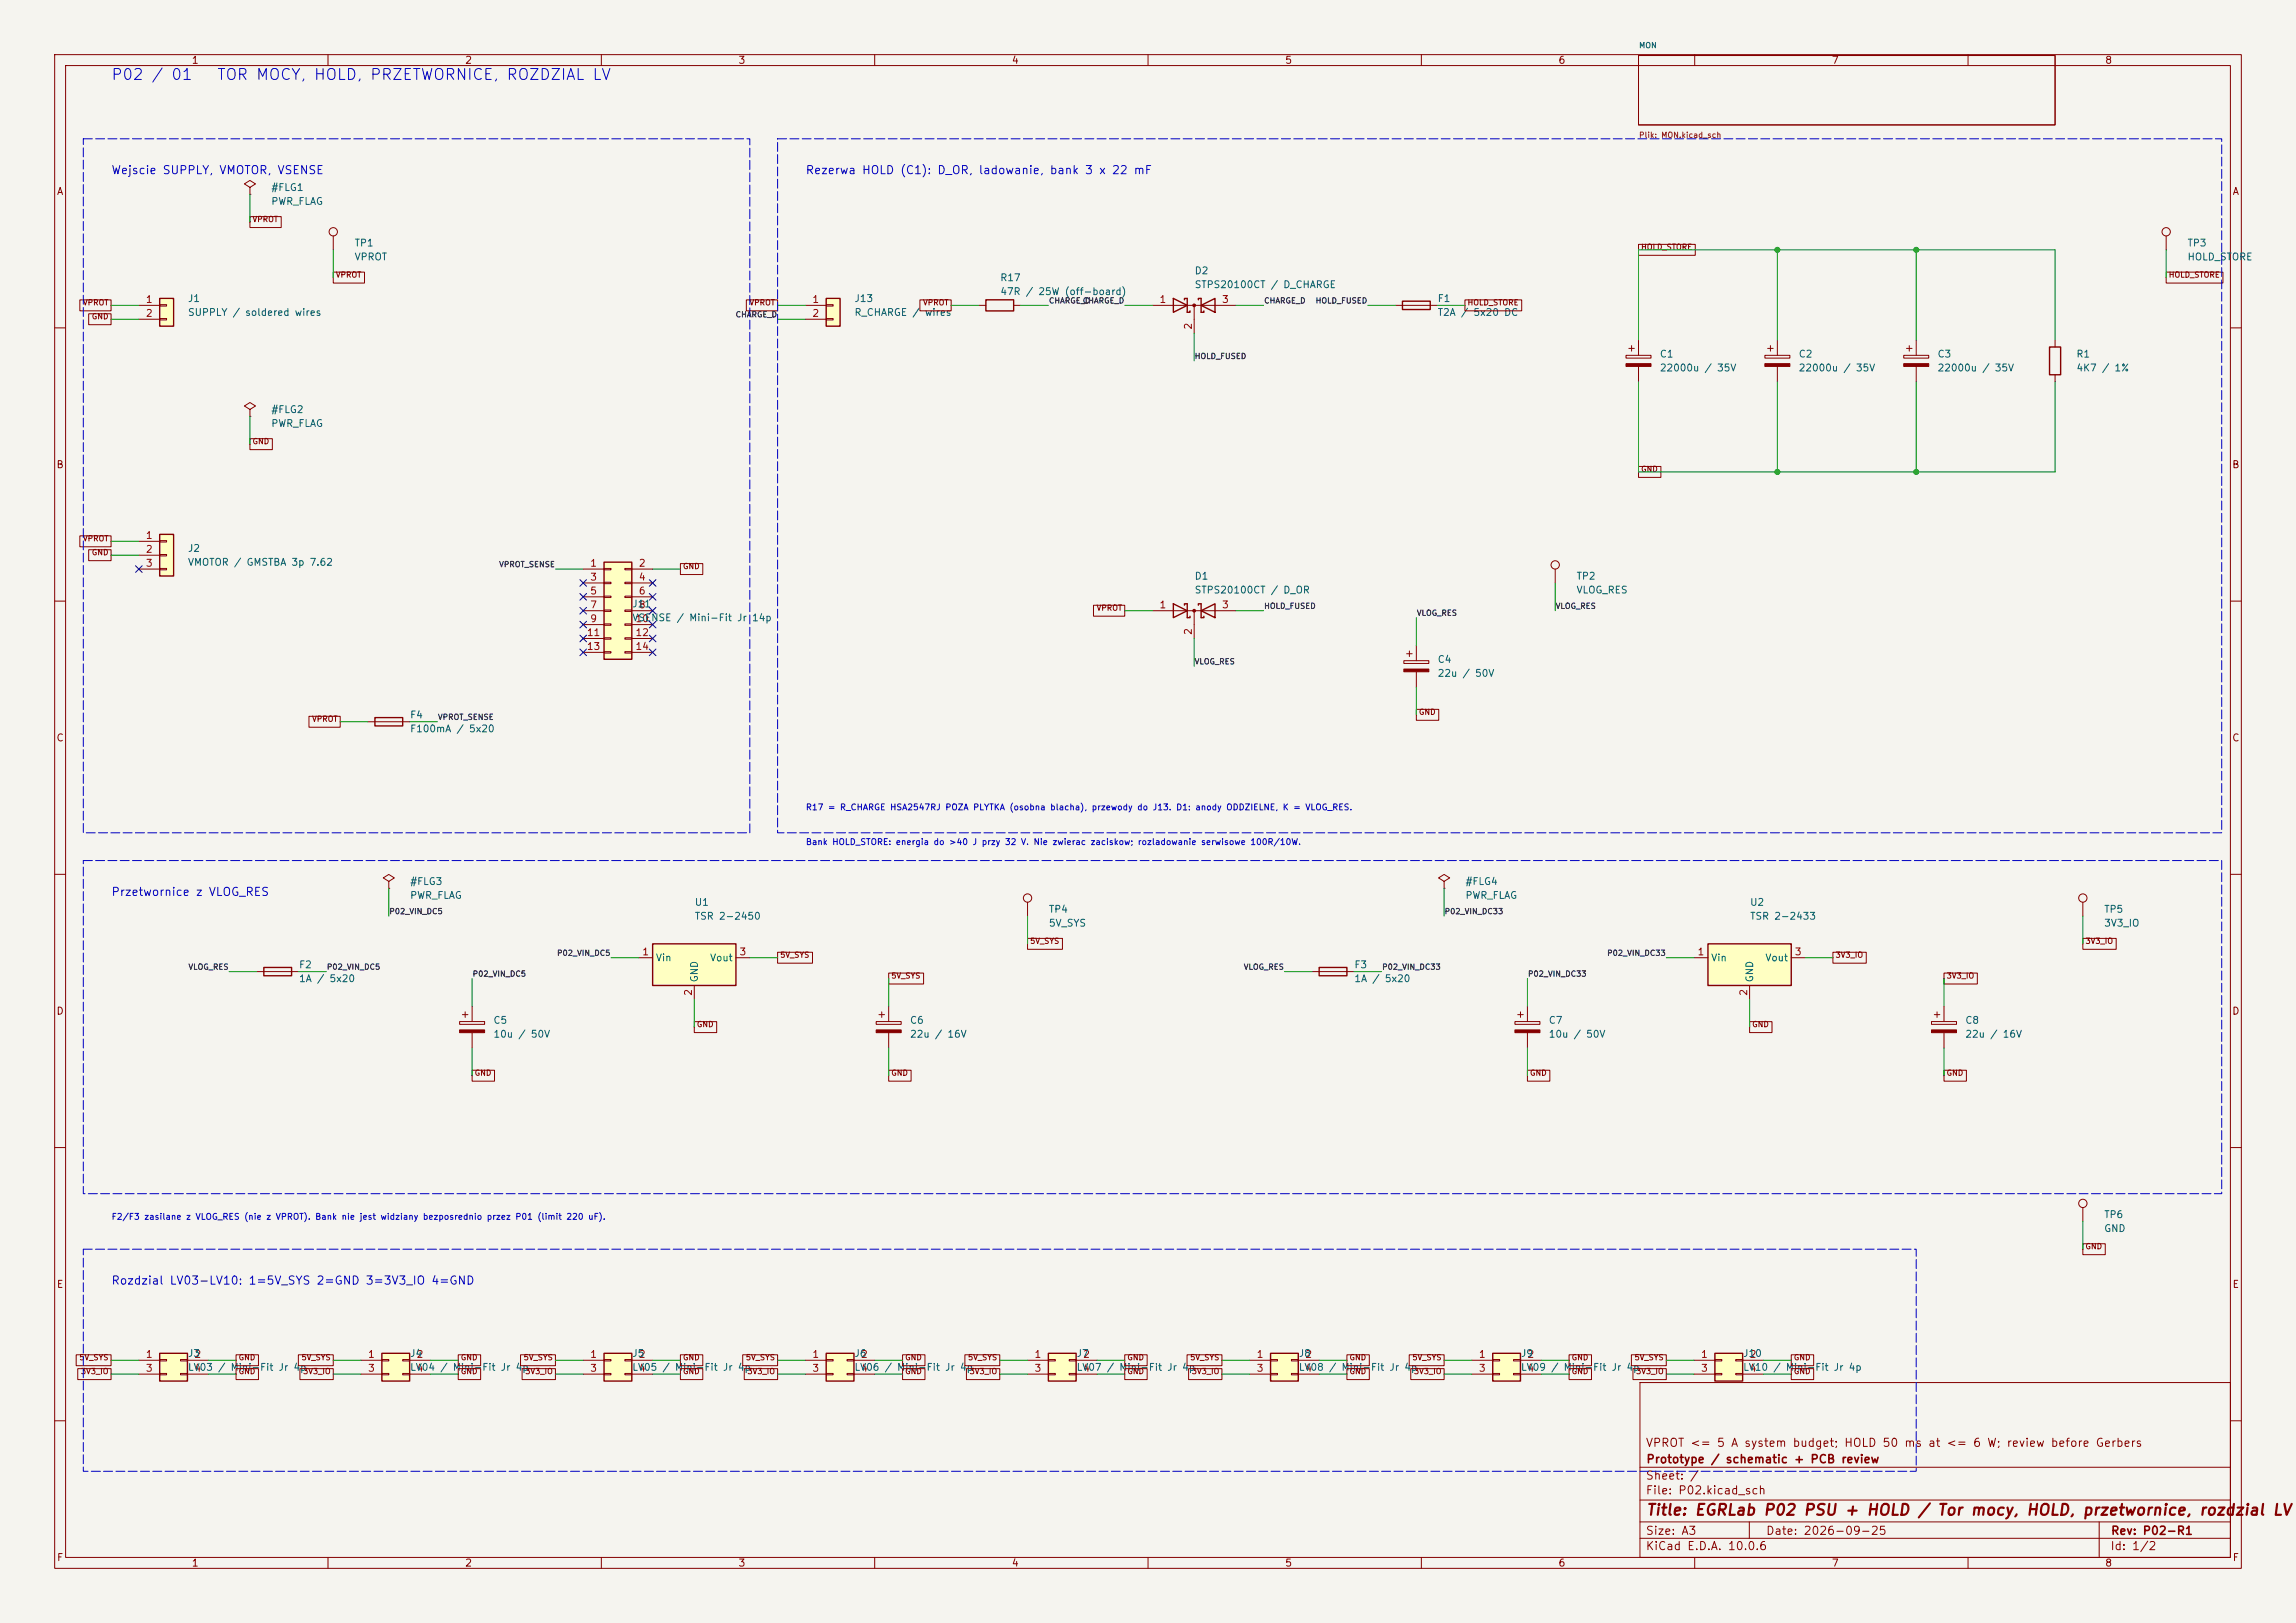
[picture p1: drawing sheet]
<svg xmlns="http://www.w3.org/2000/svg" width="420mm" height="297mm" viewBox="0 0 420 297" stroke-linecap="round" stroke-linejoin="round" font-family="sans-serif">
<defs><g id="words">
<g font-size="2" fill="#0000c2">
<text x="20.2" y="15.1">P02 / 01</text>
<text x="39.6" y="15.1">TOR MOCY, HOLD, PRZETWORNICE, ROZDZIAL LV</text>
</g>
<text font-size="2" fill="#840000" x="301" y="277.8">Title: EGRLab P02 PSU + HOLD / Tor mocy, HOLD, przetwornice, rozdzial LV</text>
<g font-size="1.5" fill="#0000c2">
<text x="20.3" y="32.2">Wejscie SUPPLY, VMOTOR, VSENSE</text>
<text x="147.3" y="32.2">Rezerwa HOLD (C1): D_OR, ladowanie, bank 3 x 22 mF</text>
<text x="20.3" y="164.3">Przetwornice z VLOG_RES</text>
<text x="20.3" y="235.4">Rozdzial LV03-LV10: 1=5V_SYS 2=GND 3=3V3_IO 4=GND</text>
</g>
<g font-size="1.5" fill="#840000">
<text x="300.9" y="265.1">VPROT &lt;= 5 A system budget; HOLD 50 ms at &lt;= 6 W; review before Gerbers</text>
<text x="301" y="268.1">Prototype / schematic + PCB review</text>
<text x="300.9" y="273.8">File: P02.kicad_sch</text>
<text x="300.9" y="271.1">Sheet: /</text>
<text x="300.9" y="281.2">Size: A3</text>
<text x="322.9" y="281.2">Date: 2026-09-25</text>
<text x="386" y="281.2">Rev: P02-R1</text>
<text x="300.9" y="284">KiCad E.D.A. 10.0.6</text>
<text x="385.9" y="284">Id: 1/2</text>
</g>
<g font-size="1.3" fill="#840000">
<text x="35" y="12">1</text>
<text x="85" y="12">2</text>
<text x="135" y="12">3</text>
<text x="185" y="12">4</text>
<text x="235" y="12">5</text>
<text x="285" y="12">6</text>
<text x="335" y="12">7</text>
<text x="385" y="12">8</text>
<text x="10.3" y="36">A</text>
<text x="408.3" y="36">A</text>
<text x="10.2" y="86">B</text>
<text x="408.2" y="86">B</text>
<text x="10.2" y="136">C</text>
<text x="408.2" y="136">C</text>
<text x="10.2" y="186">D</text>
<text x="408.2" y="186">D</text>
<text x="10.3" y="236">E</text>
<text x="408.3" y="236">E</text>
<text x="10.3" y="286">F</text>
<text x="35" y="287">1</text>
<text x="85" y="287">2</text>
<text x="135" y="287">3</text>
<text x="185" y="287">4</text>
<text x="235" y="287">5</text>
<text x="285" y="287">6</text>
<text x="335" y="287">7</text>
<text x="385" y="287">8</text>
<text x="408.3" y="286">F</text>
</g>
<g font-size="1.3" fill="#006464">
<text x="49.5" y="35.3">#FLG1</text>
<text x="49.5" y="37.8">PWR_FLAG</text>
<text x="64.8" y="45.4">TP1</text>
<text x="64.8" y="48">VPROT</text>
<text x="400" y="45.4">TP3</text>
<text x="400" y="48">HOLD_STORE</text>
<text x="182.9" y="51.8">R17</text>
<text x="218.4" y="50.5">D2</text>
<text x="218.4" y="53">STPS20100CT / D_CHARGE</text>
<text x="34.3" y="55.6">J1</text>
<text x="34.3" y="58.1">SUPPLY / soldered wires</text>
<text x="156.2" y="55.6">J13</text>
<text x="156.2" y="58.1">R_CHARGE / wires</text>
<text x="182.9" y="54.3">47R / 25W (off-board)</text>
<text x="262.9" y="55.6">F1</text>
<text x="262.9" y="58.1">T2A / 5x20 DC</text>
<text x="303.5" y="65.7">C1</text>
<text x="328.9" y="65.7">C2</text>
<text x="354.3" y="65.7">C3</text>
<text x="379.7" y="65.7">R1</text>
<text x="303.5" y="68.3">22000u / 35V</text>
<text x="328.9" y="68.3">22000u / 35V</text>
<text x="354.3" y="68.3">22000u / 35V</text>
<text x="379.7" y="68.3">4K7 / 1%</text>
<text x="49.5" y="75.9">#FLG2</text>
<text x="49.5" y="78.4">PWR_FLAG</text>
<text x="34.3" y="101.3">J2</text>
<text x="34.3" y="103.8">VMOTOR / GMSTBA 3p 7.62</text>
<text x="218.4" y="106.4">D1</text>
<text x="288.3" y="106.4">TP2</text>
<text x="115.6" y="111.5">J11</text>
<text x="115.6" y="114">VSENSE / Mini-Fit Jr</text>
<text x="137.4" y="114">14p</text>
<text x="218.4" y="108.9">STPS20100CT / D_OR</text>
<text x="288.3" y="108.9">VLOG_RES</text>
<text x="262.9" y="121.6">C4</text>
<text x="262.9" y="124.2">22u / 50V</text>
<text x="74.9" y="131.8">F4</text>
<text x="74.9" y="134.3">F100mA / 5x20</text>
<text x="74.9" y="162.3">#FLG3</text>
<text x="74.9" y="164.8">PWR_FLAG</text>
<text x="127" y="166.1">U1</text>
<text x="191.8" y="167.3">TP4</text>
<text x="268" y="162.3">#FLG4</text>
<text x="268" y="164.8">PWR_FLAG</text>
<text x="320" y="166.1">U2</text>
<text x="384.8" y="167.3">TP5</text>
<text x="127" y="168.6">TSR 2-2450</text>
<text x="191.8" y="169.9">5V_SYS</text>
<text x="320" y="168.6">TSR 2-2433</text>
<text x="384.8" y="169.9">3V3_IO</text>
<text x="54.6" y="177.5">F2</text>
<text x="119.9" y="176.2">Vin</text>
<text x="128" y="179.9" transform="rotate(-90 128 179.9)">GND</text>
<text x="129.8" y="176.2">Vout</text>
<text x="247.6" y="177.5">F3</text>
<text x="312.9" y="176.2">Vin</text>
<text x="321" y="179.9" transform="rotate(-90 321 179.9)">GND</text>
<text x="322.8" y="176.2">Vout</text>
<text x="54.6" y="180">1A / 5x20</text>
<text x="247.6" y="180">1A / 5x20</text>
<text x="90.2" y="187.7">C5</text>
<text x="90.2" y="190.2">10u / 50V</text>
<text x="166.4" y="187.7">C6</text>
<text x="166.4" y="190.2">22u / 16V</text>
<text x="283.2" y="187.7">C7</text>
<text x="283.2" y="190.2">10u / 50V</text>
<text x="359.4" y="187.7">C8</text>
<text x="359.4" y="190.2">22u / 16V</text>
<text x="384.8" y="223.2">TP6</text>
<text x="384.8" y="225.8">GND</text>
<text x="34.3" y="248.6">J3</text>
<text x="34.3" y="251.2">LV03 / Mini-Fit Jr 4p</text>
<text x="74.9" y="248.6">J4</text>
<text x="74.9" y="251.2">LV04 / Mini-Fit Jr 4p</text>
<text x="115.6" y="248.6">J5</text>
<text x="115.6" y="251.2">LV05 / Mini-Fit Jr 4p</text>
<text x="156.2" y="248.6">J6</text>
<text x="156.2" y="251.2">LV06 / Mini-Fit Jr 4p</text>
<text x="196.8" y="248.6">J7</text>
<text x="196.8" y="251.2">LV07 / Mini-Fit Jr 4p</text>
<text x="237.5" y="248.6">J8</text>
<text x="237.5" y="251.2">LV08 / Mini-Fit Jr 4p</text>
<text x="278.1" y="248.6">J9</text>
<text x="278.1" y="251.2">LV09 / Mini-Fit Jr 4p</text>
<text x="318.8" y="248.6">J10</text>
<text x="318.8" y="251.2">LV10 / Mini-Fit Jr 4p</text>
</g>
<g font-size="1.3" fill="#a90000">
<text x="26.6" y="55.7">1</text>
<text x="26.6" y="58.3">2</text>
<text x="148.5" y="55.7">1</text>
<text x="148.5" y="58.3">2</text>
<text x="212" y="55.7">1</text>
<text x="223.4" y="55.7">3</text>
<text x="218.3" y="60.4" transform="rotate(-90 218.3 60.4)">2</text>
<text x="26.6" y="98.9">1</text>
<text x="26.6" y="101.5">2</text>
<text x="26.6" y="104">3</text>
<text x="107.9" y="104">1</text>
<text x="107.9" y="106.5">3</text>
<text x="116.7" y="104">2</text>
<text x="116.7" y="106.5">4</text>
<text x="107.9" y="109.1">5</text>
<text x="107.9" y="111.6">7</text>
<text x="116.7" y="109.1">6</text>
<text x="116.7" y="111.6">8</text>
<text x="212" y="111.6">1</text>
<text x="223.4" y="111.6">3</text>
<text x="107.2" y="116.7">11</text>
<text x="107.2" y="119.2">13</text>
<text x="107.9" y="114.2">9</text>
<text x="116.1" y="114.2">10</text>
<text x="116.1" y="116.7">12</text>
<text x="116.1" y="119.2">14</text>
<text x="218.3" y="116.3" transform="rotate(-90 218.3 116.3)">2</text>
<text x="117.4" y="175.1">1</text>
<text x="135.2" y="175.1">3</text>
<text x="310.4" y="175.1">1</text>
<text x="328.2" y="175.1">3</text>
<text x="126.9" y="182.3" transform="rotate(-90 126.9 182.3)">2</text>
<text x="319.9" y="182.3" transform="rotate(-90 319.9 182.3)">2</text>
<text x="26.6" y="248.8">1</text>
<text x="26.6" y="251.3">3</text>
<text x="35.5" y="248.8">2</text>
<text x="35.5" y="251.3">4</text>
<text x="67.2" y="248.8">1</text>
<text x="67.2" y="251.3">3</text>
<text x="76.1" y="248.8">2</text>
<text x="76.1" y="251.3">4</text>
<text x="107.9" y="248.8">1</text>
<text x="107.9" y="251.3">3</text>
<text x="116.7" y="248.8">2</text>
<text x="116.7" y="251.3">4</text>
<text x="148.5" y="248.8">1</text>
<text x="148.5" y="251.3">3</text>
<text x="157.4" y="248.8">2</text>
<text x="157.4" y="251.3">4</text>
<text x="189.1" y="248.8">1</text>
<text x="189.1" y="251.3">3</text>
<text x="198" y="248.8">2</text>
<text x="198" y="251.3">4</text>
<text x="229.8" y="248.8">1</text>
<text x="229.8" y="251.3">3</text>
<text x="238.7" y="248.8">2</text>
<text x="238.7" y="251.3">4</text>
<text x="270.4" y="248.8">1</text>
<text x="270.4" y="251.3">3</text>
<text x="279.3" y="248.8">2</text>
<text x="279.3" y="251.3">4</text>
<text x="311.1" y="248.8">1</text>
<text x="311.1" y="251.3">3</text>
<text x="319.9" y="248.8">2</text>
<text x="319.9" y="251.3">4</text>
</g>
<g font-size="1.1" fill="#0000c2">
<text x="147.3" y="148.5">R17 = R_CHARGE HSA2547RJ POZA PLYTKA (osobna blacha), przewody do J13. D1: anody ODDZIELNE, K = VLOG_RES.</text>
<text x="147.3" y="154.9">Bank HOLD_STORE: energia do &gt;40 J przy 32 V. Nie zwierac zaciskow; rozladowanie serwisowe 100R/10W.</text>
<text x="20.3" y="223.5">F2/F3 zasilane z VLOG_RES (nie z VPROT). Bank nie jest widziany bezposrednio przez P01 (limit 220 uF).</text>
</g>
<text font-size="1" fill="#006464" x="299.7" y="9.1">MON</text>
<text font-size="1" fill="#725600" x="299.7" y="25.5">Plik: MON.kicad_sch</text>
<g font-size="1" fill="#840000">
<text x="46.1" y="40.9">VPROT</text>
<text x="300.1" y="46">HOLD_STORE</text>
<text x="61.3" y="51">VPROT</text>
<text x="396.6" y="51">HOLD_STORE</text>
<text x="15.1" y="56.1">VPROT</text>
<text x="16.7" y="58.7">GND</text>
<text x="137" y="56.1">VPROT</text>
<text x="168.7" y="56.1">VPROT</text>
<text x="268.3" y="56.1">HOLD_STORE</text>
<text x="46.1" y="81.5">GND</text>
<text x="300.1" y="86.6">GND</text>
<text x="15.1" y="99.3">VPROT</text>
<text x="16.7" y="101.8">GND</text>
<text x="124.8" y="104.4">GND</text>
<text x="200.5" y="112">VPROT</text>
<text x="259.5" y="131.1">GND</text>
<text x="57" y="132.3">VPROT</text>
<text x="188.3" y="173">5V_SYS</text>
<text x="381.4" y="173">3V3_IO</text>
<text x="142.6" y="175.5">5V_SYS</text>
<text x="162.9" y="179.3">5V_SYS</text>
<text x="335.7" y="175.5">3V3_IO</text>
<text x="356" y="179.3">3V3_IO</text>
<text x="127.4" y="188.2">GND</text>
<text x="320.4" y="188.2">GND</text>
<text x="86.7" y="197.1">GND</text>
<text x="162.9" y="197.1">GND</text>
<text x="279.8" y="197.1">GND</text>
<text x="356" y="197.1">GND</text>
<text x="381.4" y="228.8">GND</text>
<text x="14.4" y="249.2">5V_SYS</text>
<text x="14.7" y="251.7">3V3_IO</text>
<text x="43.6" y="249.2">GND</text>
<text x="43.6" y="251.7">GND</text>
<text x="55.1" y="249.2">5V_SYS</text>
<text x="55.3" y="251.7">3V3_IO</text>
<text x="84.2" y="251.7">GND</text>
<text x="84.2" y="249.2">GND</text>
<text x="95.7" y="249.2">5V_SYS</text>
<text x="96" y="251.7">3V3_IO</text>
<text x="124.8" y="249.2">GND</text>
<text x="124.8" y="251.7">GND</text>
<text x="136.3" y="249.2">5V_SYS</text>
<text x="136.6" y="251.7">3V3_IO</text>
<text x="165.5" y="251.7">GND</text>
<text x="165.5" y="249.2">GND</text>
<text x="177" y="249.2">5V_SYS</text>
<text x="177.3" y="251.7">3V3_IO</text>
<text x="206.1" y="251.7">GND</text>
<text x="206.1" y="249.2">GND</text>
<text x="217.6" y="249.2">5V_SYS</text>
<text x="217.9" y="251.7">3V3_IO</text>
<text x="246.8" y="249.2">GND</text>
<text x="246.8" y="251.7">GND</text>
<text x="258.3" y="249.2">5V_SYS</text>
<text x="258.5" y="251.7">3V3_IO</text>
<text x="287.4" y="251.7">GND</text>
<text x="287.4" y="249.2">GND</text>
<text x="298.9" y="249.2">5V_SYS</text>
<text x="299.2" y="251.7">3V3_IO</text>
<text x="328" y="251.7">GND</text>
<text x="328" y="249.2">GND</text>
</g>
<g font-size="1" fill="#0f0f0f">
<text x="134.5" y="58.3">CHARGE_D</text>
<text x="191.8" y="55.8">CHARGE_D</text>
<text x="198" y="55.8">CHARGE_D</text>
<text x="231.1" y="55.8">CHARGE_D</text>
<text x="240.6" y="55.8">HOLD_FUSED</text>
<text x="218.4" y="65.9">HOLD_FUSED</text>
<text x="91.2" y="104">VPROT_SENSE</text>
<text x="231.1" y="111.7">HOLD_FUSED</text>
<text x="259.1" y="112.9">VLOG_RES</text>
<text x="284.5" y="111.7">VLOG_RES</text>
<text x="218.4" y="121.8">VLOG_RES</text>
<text x="80" y="132">VPROT_SENSE</text>
<text x="71.1" y="167.5">P02_VIN_DC5</text>
<text x="264.2" y="167.5">P02_VIN_DC33</text>
<text x="34.4" y="177.7">VLOG_RES</text>
<text x="59.7" y="177.7">P02_VIN_DC5</text>
<text x="86.4" y="179">P02_VIN_DC5</text>
<text x="101.8" y="175.2">P02_VIN_DC5</text>
<text x="227.4" y="177.7">VLOG_RES</text>
<text x="252.7" y="177.7">P02_VIN_DC33</text>
<text x="279.4" y="179">P02_VIN_DC33</text>
<text x="293.9" y="175.2">P02_VIN_DC33</text>
</g>
</g></defs>
<path d="M0 0h420v297h-420z" fill="#f5f4ef" stroke="#f5f4ef" stroke-width=".18"/>
<g fill="none" stroke="#840000" stroke-width=".18">
<path d="M10 10h400v277h-400zM12 12h396v273h-396zM60 10v2M110 10v2M160 10v2M210 10v2M260 10v2M299.7 10.2h76.2v12.7h-76.2zM310 10v2M360 10v2M10 60h2M408 60h2"/>
<path d="M10 110h2M408 110h2M10 160h2M408 160h2M10 210h2M408 210h2M300 253h108v32h-108zM10 260h2M300 278.5h108M300 274.5h108M300 268.5h108M320 278.5v3"/>
<path d="M384 278.5v6.5M408 260h2M60 285v2M110 285v2M160 285v2M210 285v2M260 285v2M300 281.5h108M310 285v2M360 285v2"/>
</g>
<path d="M29.2 54.6h2.5v5.1h-2.5z" fill="#ffffc2"/>
<path d="M29.2 54.6h2.5v5.1h-2.5zM214.6 54.6l2.6 1.3-2.6 1.3zM216.7 54.9v-.3h.5v2.6h.5v-.3M219.2 54.9v-.3h.5v2.6h.5v-.3M219.7 55.9l2.5-1.3v2.6z" fill="none" stroke="#840000" stroke-width=".25"/>
<g fill="none" stroke="#840000" stroke-width=".18">
<path d="M25.4 55.9h3.8M25.4 58.4h3.8M29.2 55.8h1.3v.2h-1.3zM29.2 58.3h1.3v.2h-1.3zM210.8 55.9h15.3M218.4 55.9v5.1M297.4 65h4.6v.5h-4.6zM297.9 63.8h1.1M298.4 63.2v1.1M299.7 62.2v2.8M299.7 67.1v2.8M322.8 65h4.6v.5h-4.6z"/>
<path d="M323.3 63.8h1.1M323.8 63.2v1.1M325.1 62.2v2.8M325.1 67.1v2.8M257.3 119.6h1M257.8 119.1v1M259.1 118.1v2.8M256.8 120.9h4.6v.5h-4.6zM259.1 122.9v2.8"/>
</g>
<g fill="#840000" stroke="#840000" stroke-width=".18">
<path d="M256.8 122.4h4.6v.5h-4.6z"/>
<path d="M297.4 66.5h4.6v.6h-4.6z"/>
<path d="M322.8 66.5h4.6v.6h-4.6z"/>
<circle cx="218.4" cy="55.9" r=".25"/>
</g>
<path d="M29.2 97.8h2.5v7.6h-2.5z" fill="#ffffc2"/>
<path d="M180.3 54.9h5.1v2h-5.1zM374.9 63.5h2v5.1h-2zM29.2 97.8h2.5v7.6h-2.5zM214.6 110.5l2.6 1.3-2.6 1.2zM216.7 110.7v-.2h.5v2.5h.5v-.2M219.2 110.7v-.2h.5v2.5h.5v-.2M219.7 111.8l2.5-1.3v2.5z" fill="none" stroke="#840000" stroke-width=".25"/>
<g fill="none" stroke="#840000" stroke-width=".18">
<path d="M179.1 55.9h1.2M185.4 55.9h1.3M396.2 43.2v2.5M375.9 62.2v1.3M375.9 68.6v1.3M25.4 99.1h3.8M29.2 98.9h1.3v.3h-1.3zM25.4 101.6h3.8M25.4 104.1h3.8M29.2 101.5h1.3v.2h-1.3zM29.2 104h1.3v.3h-1.3zM210.8 111.8h15.3"/>
<path d="M218.4 111.8v5M284.5 104.1v2.6"/>
<circle cx="396.2" cy="42.4" r=".76"/>
<circle cx="284.5" cy="103.4" r=".76"/>
</g>
<circle cx="218.4" cy="111.8" r=".25" fill="#840000" stroke="#840000" stroke-width=".18"/>
<path d="M232.4 247.6h5.1v5.1h-5.1z" fill="#ffffc2"/>
<path d="M232.4 247.6h5.1v5.1h-5.1z" fill="none" stroke="#840000" stroke-width=".25"/>
<g fill="none" stroke="#840000" stroke-width=".18">
<path d="M45.7 34.3l1-.6-1-.7-1 .7 1 .6v1.3M45.7 35.6h.1M61 43.2v2.5M45.7 74.9l1-.6-1-.6-1 .6 1 .6v1.3M45.7 76.2h.1M381 165.1v2.5M353.3 186.9h4.6v.6h-4.6zM353.8 185.7h1M354.3 185.2v1M355.6 184.2v2.7M355.6 189v2.8M228.6 248.9h3.8"/>
<path d="M228.6 251.5h3.8M232.4 248.8h1.3v.2h-1.3zM232.4 251.3h1.3v.3h-1.3zM236.2 248.8h1.3v.2h-1.3zM236.2 251.3h1.3v.3h-1.3zM237.5 248.9h3.8M237.5 251.5h3.8"/>
<circle cx="61" cy="42.4" r=".76"/>
<circle cx="381" cy="164.3" r=".76"/>
</g>
<path d="M353.3 188.5h4.6v.5h-4.6z" fill="#840000" stroke="#840000" stroke-width=".18"/>
<path d="M151.1 54.6h2.6v5.1h-2.6z" fill="#ffffc2"/>
<path d="M151.1 54.6h2.6v5.1h-2.6zM256.5 55.1h5.1v1.5h-5.1z" fill="none" stroke="#840000" stroke-width=".25"/>
<g fill="none" stroke="#840000" stroke-width=".18">
<path d="M147.3 55.9h3.8M147.3 58.4h3.8M151.1 55.8h1.3v.2h-1.3zM151.1 58.3h1.3v.2h-1.3zM255.3 55.9h7.6M348.2 65h4.6v.5h-4.6zM348.7 63.8h1.1M349.2 63.2v1.1M350.5 62.2v2.8M350.5 67.1v2.8M277.1 186.9h4.6v.6h-4.6zM277.6 185.7h1"/>
<path d="M278.1 185.2v1M279.4 184.2v2.7M279.4 189v2.8"/>
</g>
<g fill="#840000" stroke="#840000" stroke-width=".18">
<path d="M277.1 188.5h4.6v.5h-4.6z"/>
<path d="M348.2 66.5h4.6v.6h-4.6z"/>
</g>
<path d="M313.7 247.6h5.1v5.1h-5.1z" fill="#ffffc2"/>
<path d="M313.7 247.6h5.1v5.1h-5.1z" fill="none" stroke="#840000" stroke-width=".25"/>
<path d="M309.9 248.9h3.8M309.9 251.5h3.8M313.7 248.8h1.3v.2h-1.3zM313.7 251.3h1.3v.3h-1.3zM317.5 248.8h1.3v.2h-1.3zM317.5 251.3h1.3v.3h-1.3zM318.8 248.9h3.8M318.8 251.5h3.8" fill="none" stroke="#840000" stroke-width=".18"/>
<path d="M312.4 172.7h15.3v7.6h-15.3z" fill="#ffffc2"/>
<path d="M312.4 172.7h15.3v7.6h-15.3z" fill="none" stroke="#840000" stroke-width=".25"/>
<g fill="none" stroke="#840000" stroke-width=".18">
<path d="M188 165.1v2.5M309.9 175.3h2.5M327.7 175.3h2.5M320 180.3v2.6M381 221v2.5"/>
<circle cx="188" cy="164.3" r=".76"/>
<circle cx="381" cy="220.2" r=".76"/>
</g>
<path d="M273 247.6h5.1v5.1h-5.1z" fill="#ffffc2"/>
<path d="M241.3 177h5.1v1.6h-5.1zM273 247.6h5.1v5.1h-5.1z" fill="none" stroke="#840000" stroke-width=".25"/>
<path d="M240 177.8h7.6M264.2 161.3l1-.6-1-.7-1.1 .7 1.1 .6v1.3M264.2 162.6h.1M269.2 248.9h3.8M269.2 251.5h3.8M273 248.8h1.3v.2h-1.3zM273 251.3h1.3v.3h-1.3zM276.9 248.8h1.2v.2h-1.2zM276.9 251.3h1.2v.3h-1.2zM278.1 248.9h3.8M278.1 251.5h3.8" fill="none" stroke="#840000" stroke-width=".18"/>
<path d="M191.8 247.6h5v5.1h-5z" fill="#ffffc2"/>
<path d="M191.8 247.6h5v5.1h-5z" fill="none" stroke="#840000" stroke-width=".25"/>
<path d="M71.1 161.3l1-.6-1-.7-1 .7 1 .6v1.3M71.1 162.6h.1M188 248.9h3.8M188 251.5h3.8M191.8 248.8h1.2v.2h-1.2zM191.8 251.3h1.2v.3h-1.2zM195.6 248.8h1.2v.2h-1.2zM195.6 251.3h1.2v.3h-1.2zM196.8 248.9h3.9M196.8 251.5h3.9" fill="none" stroke="#840000" stroke-width=".18"/>
<path d="M110.5 247.6h5.1v5.1h-5.1z" fill="#ffffc2"/>
<path d="M110.5 247.6h5.1v5.1h-5.1z" fill="none" stroke="#840000" stroke-width=".25"/>
<path d="M106.7 248.9h3.8M106.7 251.5h3.8M110.5 248.8h1.3v.2h-1.3zM110.5 251.3h1.3v.3h-1.3zM114.3 248.8h1.3v.2h-1.3zM114.3 251.3h1.3v.3h-1.3zM115.6 248.9h3.8M115.6 251.5h3.8" fill="none" stroke="#840000" stroke-width=".18"/>
<path d="M110.5 102.9h5.1v17.8h-5.1z" fill="#ffffc2"/>
<path d="M110.5 102.9h5.1v17.8h-5.1zM48.3 177h5v1.6h-5z" fill="none" stroke="#840000" stroke-width=".25"/>
<g fill="none" stroke="#840000" stroke-width=".18">
<path d="M106.7 104.1h3.8M106.7 106.7h3.8M106.7 109.2h3.8M106.7 111.8h3.8M106.7 114.3h3.8M106.7 116.8h3.8M106.7 119.4h3.8M110.5 104h1.3v.3h-1.3zM110.5 106.6h1.3v.2h-1.3zM110.5 109.1h1.3v.2h-1.3zM110.5 111.6h1.3v.3h-1.3zM110.5 114.2h1.3v.2h-1.3z"/>
<path d="M110.5 116.7h1.3v.3h-1.3zM110.5 119.3h1.3v.2h-1.3zM114.3 104h1.3v.3h-1.3zM114.3 106.6h1.3v.2h-1.3zM114.3 109.1h1.3v.2h-1.3zM114.3 111.6h1.3v.3h-1.3zM114.3 114.2h1.3v.2h-1.3zM114.3 116.7h1.3v.3h-1.3zM114.3 119.3h1.3v.2h-1.3zM115.6 104.1h3.8M115.6 106.7h3.8M115.6 109.2h3.8"/>
<path d="M115.6 111.8h3.8M115.6 114.3h3.8M115.6 116.8h3.8M115.6 119.4h3.8M47 177.8h7.6M84.1 186.9h4.5v.6h-4.5zM84.6 185.7h1M85.1 185.2v1M86.4 184.2v2.7M86.4 189v2.8M160.3 186.9h4.5v.6h-4.5zM160.8 185.7h1"/>
<path d="M161.3 185.2v1M162.6 184.2v2.7M162.6 189v2.8"/>
</g>
<g fill="#840000" stroke="#840000" stroke-width=".18">
<path d="M84.1 188.5h4.5v.5h-4.5z"/>
<path d="M160.3 188.5h4.5v.5h-4.5z"/>
</g>
<path d="M119.4 172.7h15.2v7.6h-15.2z" fill="#ffffc2"/>
<path d="M68.6 131.3h5.1v1.5h-5.1zM119.4 172.7h15.2v7.6h-15.2z" fill="none" stroke="#840000" stroke-width=".25"/>
<path d="M67.3 132.1h7.6M116.8 175.3h2.6M134.6 175.3h2.6M127 180.3v2.6" fill="none" stroke="#840000" stroke-width=".18"/>
<path d="M29.2 247.6h5.1v5.1h-5.1z" fill="#ffffc2"/>
<path d="M29.2 247.6h5.1v5.1h-5.1z" fill="none" stroke="#840000" stroke-width=".25"/>
<path d="M25.4 248.9h3.8M25.4 251.5h3.8M29.2 248.8h1.3v.2h-1.3zM29.2 251.3h1.3v.3h-1.3zM33 248.8h1.3v.2h-1.3zM33 251.3h1.3v.3h-1.3zM34.3 248.9h3.8M34.3 251.5h3.8" fill="none" stroke="#840000" stroke-width=".18"/>
<path d="M69.8 247.6h5.1v5.1h-5.1z" fill="#ffffc2"/>
<path d="M69.8 247.6h5.1v5.1h-5.1z" fill="none" stroke="#840000" stroke-width=".25"/>
<path d="M66 248.9h3.8M66 251.5h3.8M69.8 248.8h1.3v.2h-1.3zM69.8 251.3h1.3v.3h-1.3zM73.7 248.8h1.2v.2h-1.2zM73.7 251.3h1.2v.3h-1.2zM74.9 248.9h3.8M74.9 251.5h3.8" fill="none" stroke="#840000" stroke-width=".18"/>
<path d="M151.1 247.6h5.1v5.1h-5.1z" fill="#ffffc2"/>
<path d="M151.1 247.6h5.1v5.1h-5.1z" fill="none" stroke="#840000" stroke-width=".25"/>
<g fill="none" stroke="#840000" stroke-width=".18">
<path d="M45.7 39.6h5.7v2h-5.7zM14.6 54.9h5.7v2h-5.7zM16.2 57.4h4.1v2h-4.1zM61 49.8h5.7v2h-5.7zM136.5 54.9h5.7v2h-5.7zM168.3 54.9h5.7v2h-5.7zM268 54.9h10.4v2h-10.4zM299.7 44.7h10.4v2h-10.4zM396.2 49.8h10.4v2h-10.4zM14.6 98.1h5.7v2h-5.7zM45.7 80.3h4.1v2h-4.1zM299.7 85.4h4.1v2h-4.1z"/>
<path d="M16.2 100.6h4.1v2h-4.1zM124.5 103.1h4.1v2h-4.1zM200 110.8h5.7v2h-5.7zM56.5 131.1h5.7v2h-5.7zM259.1 129.8h4.1v2h-4.1zM142.2 174.3h6.4v2h-6.4zM162.6 178.1h6.3v2h-6.3zM188 171.7h6.3v2h-6.3zM335.3 174.3h6.1v2h-6.1zM355.6 178.1h6.1v2h-6.1zM381 171.7h6.1v2h-6.1zM86.4 195.8h4.1v2.1h-4.1z"/>
<path d="M127 187h4.1v2h-4.1zM162.6 195.8h4.1v2.1h-4.1zM279.4 195.8h4.1v2.1h-4.1zM320 187h4.1v2h-4.1zM355.6 195.8h4.1v2.1h-4.1zM381 227.6h4.1v2h-4.1zM13.9 247.9h6.4v2h-6.4zM14.2 250.5h6.1v2h-6.1zM43.2 247.9h4.1v2h-4.1zM43.2 250.5h4.1v2h-4.1zM54.6 247.9h6.4v2h-6.4zM54.9 250.5h6.1v2h-6.1z"/>
<path d="M83.8 250.5h4.1v2h-4.1zM83.8 247.9h4.1v2h-4.1zM95.2 247.9h6.4v2h-6.4zM95.5 250.5h6.1v2h-6.1zM124.5 247.9h4.1v2h-4.1zM124.5 250.5h4.1v2h-4.1zM135.9 247.9h6.3v2h-6.3zM136.1 250.5h6.1v2h-6.1zM147.3 248.9h3.8M147.3 251.5h3.8M151.1 248.8h1.3v.2h-1.3zM151.1 251.3h1.3v.3h-1.3z"/>
<path d="M154.9 248.8h1.3v.2h-1.3zM154.9 251.3h1.3v.3h-1.3zM156.2 248.9h3.8M156.2 251.5h3.8M165.1 250.5h4.1v2h-4.1zM165.1 247.9h4.1v2h-4.1zM176.5 247.9h6.4v2h-6.4zM176.8 250.5h6.1v2h-6.1zM205.7 250.5h4.1v2h-4.1zM205.7 247.9h4.1v2h-4.1zM217.1 247.9h6.4v2h-6.4zM217.4 250.5h6.1v2h-6.1z"/>
<path d="M246.4 247.9h4.1v2h-4.1zM246.4 250.5h4.1v2h-4.1zM257.8 247.9h6.4v2h-6.4zM258.1 250.5h6.1v2h-6.1zM287 250.5h4.1v2h-4.1zM287 247.9h4.1v2h-4.1zM298.4 247.9h6.4v2h-6.4zM298.7 250.5h6.1v2h-6.1zM327.7 250.5h4.1v2h-4.1zM327.7 247.9h4.1v2h-4.1z"/>
</g>
<g fill="none" stroke="#009600" stroke-width=".18">
<path d="M45.7 35.6v5M20.3 55.9h5.1M20.3 58.4h5.1M61 45.7v5.1M142.2 55.9h5.1M142.2 58.4h5.1M174 55.9h5.1M186.7 55.9h5.1M205.7 55.9h5.1M226.1 55.9h5M250.2 55.9h5.1M262.9 55.9h5.1"/>
<path d="M325.1 45.7v16.5M350.5 45.7v16.5M396.2 45.7v5.1M45.7 76.2v5.1M218.4 61v5M299.7 62.2v-16.5h76.2v16.5M299.7 69.9v16.5h76.2v-16.5M325.1 69.9v16.5M350.5 69.9v16.5M20.3 99.1h5.1M20.3 101.6h5.1M101.6 104.1h5.1"/>
<path d="M119.4 104.1h5.1M205.7 111.8h5.1M218.4 116.8v5.1M226.1 111.8h5M259.1 113v5.1M284.5 106.7v5.1M62.2 132.1h5.1M74.9 132.1h5.1M259.1 125.7v5.1M41.9 177.8h5.1M54.6 177.8h5.1M71.1 162.6v5"/>
<path d="M86.4 179.1v5.1M111.8 175.3h5M137.2 175.3h5M162.6 179.1v5.1M188 167.6v5.1M234.9 177.8h5.1M247.6 177.8h5.1M264.2 162.6v5M279.4 179.1v5.1M304.8 175.3h5.1M330.2 175.3h5.1M355.6 179.1v5.1"/>
<path d="M381 167.6v5.1M86.4 191.8v5.1M127 182.9v5.1M162.6 191.8v5.1M279.4 191.8v5.1M320 182.9v5.1M355.6 191.8v5.1M381 223.5v5.1M20.3 248.9h5.1M20.3 251.5h5.1M38.1 248.9h5.1M38.1 251.5h5.1"/>
<path d="M61 248.9h5M61 251.5h5M78.7 248.9h5.1M78.7 251.5h5.1M101.6 248.9h5.1M101.6 251.5h5.1M119.4 248.9h5.1M119.4 251.5h5.1M142.2 248.9h5.1M142.2 251.5h5.1M160 248.9h5.1M160 251.5h5.1"/>
<path d="M182.9 248.9h5.1M182.9 251.5h5.1M200.7 248.9h5M200.7 251.5h5M223.5 248.9h5.1M223.5 251.5h5.1M241.3 248.9h5.1M241.3 251.5h5.1M264.2 248.9h5M264.2 251.5h5M281.9 248.9h5.1M281.9 251.5h5.1"/>
<path d="M304.8 248.9h5.1M304.8 251.5h5.1M322.6 248.9h5.1M322.6 251.5h5.1"/>
</g>
<g fill="none" stroke="#000084" stroke-width=".18">
<path d="M24.8 103.5l1.2 1.2M26 103.5l-1.2 1.2M106.1 111.2l1.2 1.2M106.1 106.1l1.2 1.2M106.1 113.7l1.2 1.2M106.1 116.2l1.2 1.2M106.1 118.8l1.2 1.2M106.1 108.6l1.2 1.2M107.3 111.2l-1.2 1.2M107.3 106.1l-1.2 1.2M107.3 113.7l-1.2 1.2M107.3 118.8l-1.2 1.2"/>
<path d="M107.3 116.2l-1.2 1.2M107.3 108.6l-1.2 1.2M118.8 118.8l1.2 1.2M118.8 113.7l1.2 1.2M118.8 106.1l1.2 1.2M118.8 116.2l1.2 1.2M118.8 108.6l1.2 1.2M118.8 111.2l1.2 1.2M120 113.7l-1.2 1.2M120 106.1l-1.2 1.2M120 116.2l-1.2 1.2M120 118.8l-1.2 1.2"/>
<path d="M120 108.6l-1.2 1.2M120 111.2l-1.2 1.2"/>
</g>
<path d="M15.2 25.4h122v127h-122v-127M142.2 25.4h264.2v127h-264.2v-127M15.2 157.5h391.2v60.9h-391.2v-60.9M15.2 228.6h335.3v40.6h-335.3v-40.6" fill="none" stroke="#0000c2" stroke-width=".18" stroke-dasharray="1.6 .6"/>
<g fill="#009600" stroke="#009600" stroke-width=".18">
<circle cx="350.5" cy="86.4" r=".46"/>
<circle cx="350.5" cy="45.7" r=".46"/>
<circle cx="325.1" cy="45.7" r=".46"/>
<circle cx="325.1" cy="86.4" r=".46"/>
</g>
<use href="#words"/>
</svg>
